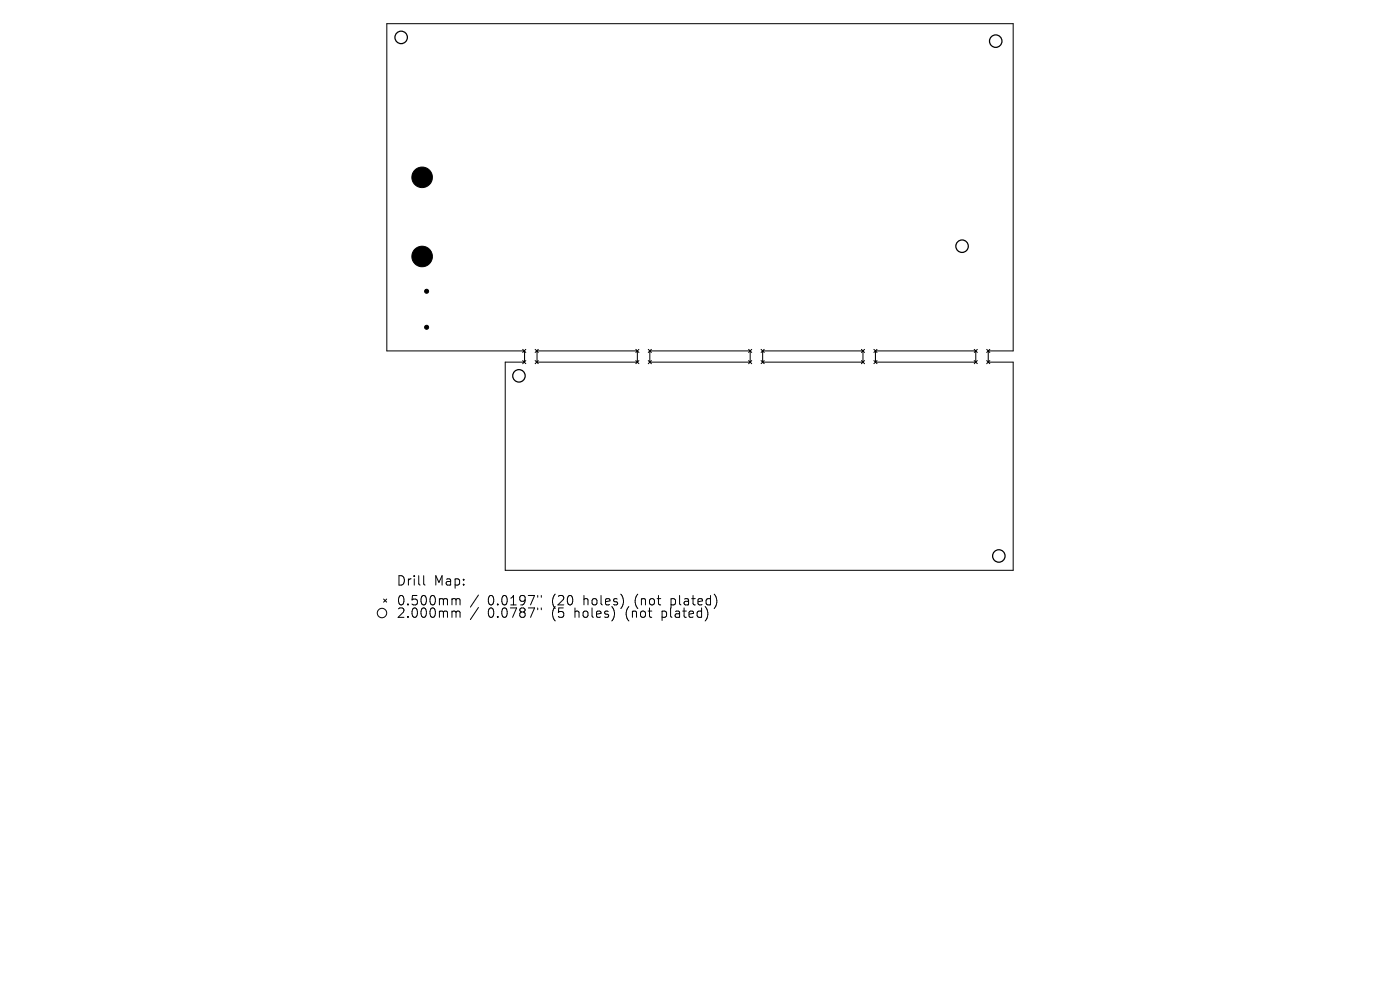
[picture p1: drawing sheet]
<svg xmlns="http://www.w3.org/2000/svg" width="297mm" height="210mm" viewBox="0 0 297 210" stroke-linecap="round" stroke-linejoin="round" font-family="sans-serif">
<defs><g id="words">
<g font-size="2.8">
<text x="84" y="124.5">Drill</text>
<text x="92" y="124.5">Map:</text>
<text x="84" y="128.7">0.500mm</text>
<text x="84" y="131.3">2.000mm</text>
<text x="103.5" y="128.7">0.0197&quot;</text>
<text x="103.5" y="131.3">0.0787&quot;</text>
<text x="117.2" y="128.7">(20</text>
<text x="117.2" y="131.3">(5</text>
<text x="122.2" y="131.3">holes)</text>
<text x="124.1" y="128.7">holes)</text>
<text x="133.2" y="131.3">(not</text>
<text x="135.1" y="128.7">(not</text>
<text x="141" y="131.3">plated)</text>
<text x="143" y="128.7">plated)</text>
</g>
</g></defs>
<g fill="none" stroke="#000" stroke-width=".21">
<path d="M82.1 5h132.8v69.4h-5.2v2.4h5.2v44.2h-107.7v-44.2h4.1v-2.4h-29.2zM110.9 74.1l.6 .7M110.9 76.5l.6 .6M111.5 74.1l-.6 .7M111.5 76.5l-.6 .6M113.5 74.1l.7 .7M113.5 76.5l.7 .6M113.9 74.4h21.3v2.4h-21.3zM114.2 74.1l-.7 .7M114.2 76.5l-.7 .6M134.9 74.1l.6 .7M134.9 76.5l.6 .6"/>
<path d="M135.5 74.1l-.6 .7M135.5 76.5l-.6 .6M137.5 74.1l.7 .7M137.5 76.5l.7 .6M137.9 74.4h21.2v2.4h-21.2zM138.2 74.1l-.7 .7M138.2 76.5l-.7 .6M158.8 74.1l.7 .7M158.8 76.5l.7 .6M159.5 74.1l-.7 .7M159.5 76.5l-.7 .6M161.5 74.1l.6 .7"/>
<path d="M161.5 76.5l.6 .6M161.8 74.4h21.3v2.4h-21.3zM162.1 74.1l-.6 .7M162.1 76.5l-.6 .6M182.7 74.1l.7 .7M182.7 76.5l.7 .6M183.4 74.1l-.7 .7M183.4 76.5l-.7 .6M185.4 74.1l.7 .7M185.4 76.5l.7 .6M185.7 74.4h21.3v2.4h-21.3zM186.1 74.1l-.7 .7"/>
<path d="M186.1 76.5l-.7 .6M206.7 74.1l.6 .7M206.7 76.5l.6 .6M207.3 74.1l-.6 .7M207.3 76.5l-.6 .6M209.3 74.1l.7 .7M209.3 76.5l.7 .6M210 74.1l-.7 .7M210 76.5l-.7 .6M81.4 127.1l.6 .6M82 127.1l-.6 .6M89.9 122.1v1.7l.3 .3"/>
<path d="M96.2 127l.4 .1 .1 .2M96.2 129.6l.4 .1 .1 .2M96.7 127.3l.3-.3 .5 .1 .1 1.2M96.7 127.3v1M96.7 129.9v1.1M96.7 129.9l.3-.3 .5 .1 .1 1.3M101.5 126.2l-1.7 2.6M101.5 128.9l-1.7 2.5M114.1 126.3v.4M114.1 129v.3M114.8 126.3v.4M114.8 129v.3"/>
<circle cx="81" cy="130" r="1"/>
</g>
<g fill="#000" stroke="#000" stroke-width=".21">
<circle cx="89.6" cy="37.6" r="2.18"/>
<circle cx="89.6" cy="54.4" r="2.18"/>
<circle cx="90.5" cy="61.8" r=".43"/>
<circle cx="90.5" cy="69.4" r=".43"/>
</g>
<g fill="none" stroke="#000" stroke-width=".26">
<circle cx="85.1" cy="7.9" r="1.32"/>
<circle cx="211.2" cy="8.7" r="1.32"/>
<circle cx="204.1" cy="52.2" r="1.32"/>
<circle cx="110.1" cy="79.7" r="1.32"/>
<circle cx="211.9" cy="117.9" r="1.32"/>
</g>
<use href="#words"/>
</svg>
